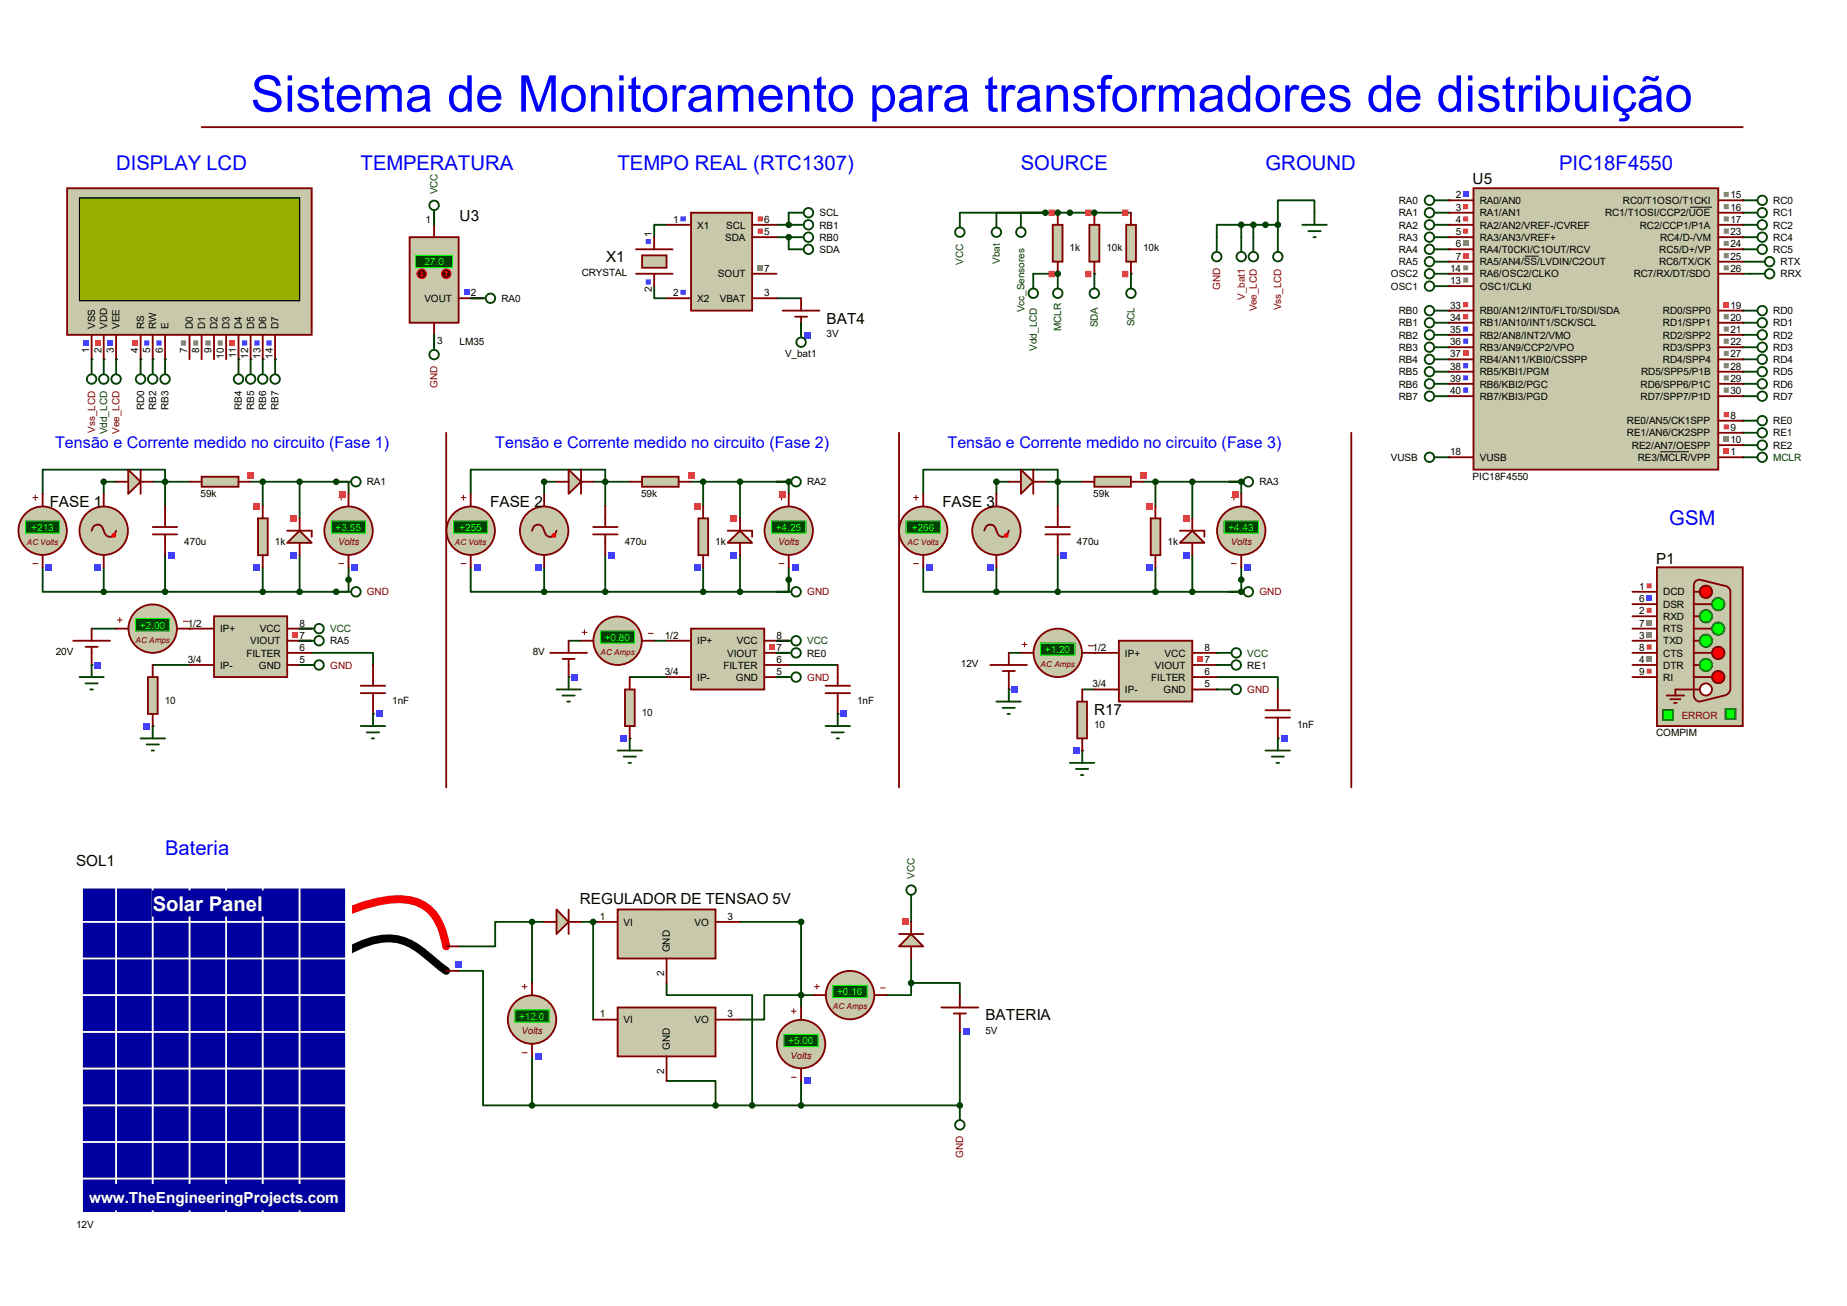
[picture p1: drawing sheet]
<svg xmlns="http://www.w3.org/2000/svg" width="297mm" height="210mm" viewBox="0 0 297 210" stroke-linecap="round" stroke-linejoin="round" font-family="sans-serif">
<defs><g id="words">
<text font-size="8.1" fill="#00f" x="40.3" y="17.9">Sistema de Monitoramento para transformadores de distribuição</text>
<g font-size="3.3" fill="#00f">
<text x="18.7" y="27.3">DISPLAY LCD</text>
<text x="58" y="27.3">TEMPERATURA</text>
<text x="99.3" y="27.3">TEMPO REAL (RTC1307)</text>
<text x="164.2" y="27.3">SOURCE</text>
<text x="203.5" y="27.3">GROUND</text>
<text x="250.7" y="27.3">PIC18F4550</text>
<text x="268.4" y="84.4">GSM</text>
<text x="26.5" y="137.4">Bateria</text>
</g>
<text font-size="3.3" fill="#fff" x="24.6" y="146.5">Solar Panel</text>
<g font-size="2.6" fill="#00f">
<text x="8.8" y="72">Tensão e Corrente medido no circuito (Fase 1)</text>
<text x="79.6" y="72">Tensão e Corrente medido no circuito (Fase 2)</text>
<text x="152.3" y="72">Tensão e Corrente medido no circuito (Fase 3)</text>
</g>
<g font-size="2.5">
<text x="236.8" y="29.6">U5</text>
<text x="73.9" y="35.6">U3</text>
<text x="97.5" y="42.2">X1</text>
<text x="132.9" y="52">BAT4</text>
<text x="8" y="81.5">FASE 1</text>
<text x="78.8" y="81.5">FASE 2</text>
<text x="151.6" y="81.5">FASE 3</text>
<text x="266.3" y="90.6">P1</text>
<text x="175.9" y="114.9">R17</text>
<text x="12.2" y="139.3">SOL1</text>
<text x="93.3" y="145.4">REGULADOR DE TENSAO 5V</text>
<text x="158.5" y="164.1">BATERIA</text>
</g>
<text font-size="2.5" fill="#fff" x="14.4" y="193.4">www.TheEngineeringProjects.com</text>
<g font-size="1.6">
<text x="68.4" y="35.8">1</text>
<text x="108.2" y="35.8">1</text>
<text x="122.9" y="35.8">6</text>
<text x="131.8" y="34.8">SCL</text>
<text x="224.9" y="34.8">RA1</text>
<text x="224.9" y="32.8">RA0</text>
<text x="234.1" y="31.9">2</text>
<text x="234.1" y="33.9">3</text>
<text x="234.1" y="35.8">4</text>
<text x="238" y="32.8">RA0/AN0</text>
<text x="238" y="34.8">RA1/AN1</text>
<text x="258.1" y="34.8">RC1/T1OSI/CCP2/UOE</text>
<text x="261" y="32.8">RC0/T1OSO/T1CKI</text>
<text x="278.3" y="31.9">15</text>
<text x="278.3" y="33.9">16</text>
<text x="278.3" y="35.8">17</text>
<text x="285.2" y="32.8">RC0</text>
<text x="285.2" y="34.8">RC1</text>
<text x="104.8" y="38.1" transform="rotate(-90 104.8 38.1)">1</text>
<text x="112.1" y="36.7">X1</text>
<text x="116.6" y="38.7">SDA</text>
<text x="116.8" y="36.7">SCL</text>
<text x="122.9" y="37.8">5</text>
<text x="131.8" y="38.7">RB0</text>
<text x="131.8" y="36.7">RB1</text>
<text x="131.8" y="40.7">SDA</text>
<text x="172" y="40.4">1k</text>
<text x="177.9" y="40.4">10k</text>
<text x="183.8" y="40.4">10k</text>
<text x="224.9" y="40.7">RA4</text>
<text x="224.9" y="38.7">RA3</text>
<text x="224.9" y="36.7">RA2</text>
<text x="234.1" y="37.8">5</text>
<text x="234.1" y="39.8">6</text>
<text x="234.1" y="41.7">7</text>
<text x="238" y="36.7">RA2/AN2/VREF-/CVREF</text>
<text x="238" y="38.7">RA3/AN3/VREF+</text>
<text x="238" y="40.7">RA4/T0CKI/C1OUT/RCV</text>
<text x="263.7" y="36.7">RC2/CCP1/P1A</text>
<text x="266.8" y="40.7">RC5/D+/VP</text>
<text x="267" y="38.7">RC4/D-/VM</text>
<text x="278.3" y="37.8">23</text>
<text x="278.3" y="39.8">24</text>
<text x="278.3" y="41.7">25</text>
<text x="285.2" y="40.7">RC5</text>
<text x="285.2" y="36.7">RC2</text>
<text x="285.2" y="38.7">RC4</text>
<text x="75.7" y="47.6">2</text>
<text x="93.6" y="44.4">CRYSTAL</text>
<text x="104.8" y="46.9" transform="rotate(-90 104.8 46.9)">2</text>
<text x="108.2" y="47.6">2</text>
<text x="115.4" y="44.6">SOUT</text>
<text x="122.9" y="47.6">3</text>
<text x="122.9" y="43.7">7</text>
<text x="223.6" y="44.6">OSC2</text>
<text x="223.6" y="46.6">OSC1</text>
<text x="224.9" y="42.7">RA5</text>
<text x="233.2" y="43.7">14</text>
<text x="233.2" y="45.7">13</text>
<text x="238" y="42.7">RA5/AN4/SS/LVDIN/C2OUT</text>
<text x="238" y="44.6">RA6/OSC2/CLKO</text>
<text x="238" y="46.6">OSC1/CLKI</text>
<text x="262.7" y="44.6">RC7/RX/DT/SDO</text>
<text x="266.8" y="42.7">RC6/TX/CK</text>
<text x="278.3" y="43.7">26</text>
<text x="286.3" y="42.7">RTX</text>
<text x="286.3" y="44.6">RRX</text>
<text x="15.3" y="52.9" transform="rotate(-90 15.3 52.9)">VSS</text>
<text x="17.2" y="52.9" transform="rotate(-90 17.2 52.9)">VDD</text>
<text x="19.2" y="52.9" transform="rotate(-90 19.2 52.9)">VEE</text>
<text x="23.2" y="52.9" transform="rotate(-90 23.2 52.9)">RS</text>
<text x="25.1" y="52.9" transform="rotate(-90 25.1 52.9)">RW</text>
<text x="27.1" y="52.9" transform="rotate(-90 27.1 52.9)">E</text>
<text x="31" y="52.9" transform="rotate(-90 31 52.9)">D0</text>
<text x="33" y="52.9" transform="rotate(-90 33 52.9)">D1</text>
<text x="35" y="52.9" transform="rotate(-90 35 52.9)">D2</text>
<text x="36.9" y="52.9" transform="rotate(-90 36.9 52.9)">D3</text>
<text x="38.9" y="52.9" transform="rotate(-90 38.9 52.9)">D4</text>
<text x="40.9" y="52.9" transform="rotate(-90 40.9 52.9)">D5</text>
<text x="42.8" y="52.9" transform="rotate(-90 42.8 52.9)">D6</text>
<text x="44.8" y="52.9" transform="rotate(-90 44.8 52.9)">D7</text>
<text x="68.2" y="48.6">VOUT</text>
<text x="80.6" y="48.6">RA0</text>
<text x="112.1" y="48.6">X2</text>
<text x="115.7" y="48.6">VBAT</text>
<text x="224.9" y="52.5">RB1</text>
<text x="224.9" y="50.5">RB0</text>
<text x="233.2" y="49.6">33</text>
<text x="233.2" y="51.6">34</text>
<text x="233.2" y="53.5">35</text>
<text x="238" y="50.5">RB0/AN12/INT0/FLT0/SDI/SDA</text>
<text x="238" y="52.5">RB1/AN10/INT1/SCK/SCL</text>
<text x="267.4" y="50.5">RD0/SPP0</text>
<text x="267.4" y="52.5">RD1/SPP1</text>
<text x="278.3" y="49.6">19</text>
<text x="278.3" y="51.6">20</text>
<text x="278.3" y="53.5">21</text>
<text x="285.2" y="50.5">RD0</text>
<text x="285.2" y="52.5">RD1</text>
<text x="14.4" y="56.7" transform="rotate(-90 14.4 56.7)">1</text>
<text x="16.3" y="56.7" transform="rotate(-90 16.3 56.7)">2</text>
<text x="18.3" y="56.7" transform="rotate(-90 18.3 56.7)">3</text>
<text x="22.2" y="56.7" transform="rotate(-90 22.2 56.7)">4</text>
<text x="24.2" y="56.7" transform="rotate(-90 24.2 56.7)">5</text>
<text x="26.2" y="56.7" transform="rotate(-90 26.2 56.7)">6</text>
<text x="30.1" y="56.7" transform="rotate(-90 30.1 56.7)">7</text>
<text x="32" y="56.7" transform="rotate(-90 32 56.7)">8</text>
<text x="34" y="56.7" transform="rotate(-90 34 56.7)">9</text>
<text x="36" y="57.7" transform="rotate(-90 36 57.7)">10</text>
<text x="38" y="57.5" transform="rotate(-90 38 57.5)">11</text>
<text x="39.9" y="57.7" transform="rotate(-90 39.9 57.7)">12</text>
<text x="41.9" y="57.7" transform="rotate(-90 41.9 57.7)">13</text>
<text x="43.9" y="57.7" transform="rotate(-90 43.9 57.7)">14</text>
<text x="70.3" y="55.3">3</text>
<text x="73.9" y="55.5">LM35</text>
<text x="126.2" y="57.4">V_bat1</text>
<text x="132.9" y="54.2">3V</text>
<text x="224.9" y="58.4">RB4</text>
<text x="224.9" y="56.4">RB3</text>
<text x="224.9" y="54.4">RB2</text>
<text x="233.2" y="55.5">36</text>
<text x="233.2" y="57.4">37</text>
<text x="233.2" y="59.4">38</text>
<text x="238" y="54.4">RB2/AN8/INT2/VMO</text>
<text x="238" y="56.4">RB3/AN9/CCP2/VPO</text>
<text x="238" y="58.4">RB4/AN11/KBI0/CSSPP</text>
<text x="267.4" y="54.4">RD2/SPP2</text>
<text x="267.4" y="56.4">RD3/SPP3</text>
<text x="267.4" y="58.4">RD4/SPP4</text>
<text x="278.3" y="55.5">22</text>
<text x="278.3" y="57.4">27</text>
<text x="278.3" y="59.4">28</text>
<text x="285.2" y="58.4">RD4</text>
<text x="285.2" y="54.4">RD2</text>
<text x="285.2" y="56.4">RD3</text>
<text x="23.2" y="66" transform="rotate(-90 23.2 66)">RD0</text>
<text x="25.1" y="65.9" transform="rotate(-90 25.1 65.9)">RB2</text>
<text x="27.1" y="65.9" transform="rotate(-90 27.1 65.9)">RB3</text>
<text x="38.9" y="65.9" transform="rotate(-90 38.9 65.9)">RB4</text>
<text x="40.9" y="65.9" transform="rotate(-90 40.9 65.9)">RB5</text>
<text x="42.8" y="65.9" transform="rotate(-90 42.8 65.9)">RB6</text>
<text x="44.8" y="65.9" transform="rotate(-90 44.8 65.9)">RB7</text>
<text x="224.9" y="60.4">RB5</text>
<text x="224.9" y="62.3">RB6</text>
<text x="224.9" y="64.3">RB7</text>
<text x="233.2" y="61.4">39</text>
<text x="233.2" y="63.4">40</text>
<text x="238" y="60.4">RB5/KBI1/PGM</text>
<text x="238" y="62.3">RB6/KBI2/PGC</text>
<text x="238" y="64.3">RB7/KBI3/PGD</text>
<text x="263.8" y="62.3">RD6/SPP6/P1C</text>
<text x="263.8" y="64.3">RD7/SPP7/P1D</text>
<text x="263.9" y="60.4">RD5/SPP5/P1B</text>
<text x="278.3" y="61.4">29</text>
<text x="278.3" y="63.4">30</text>
<text x="285.2" y="62.3">RD6</text>
<text x="285.2" y="60.4">RD5</text>
<text x="285.2" y="64.3">RD7</text>
<text x="261.6" y="68.2">RE0/AN5/CK1SPP</text>
<text x="261.6" y="70.2">RE1/AN6/CK2SPP</text>
<text x="278.3" y="67.3">8</text>
<text x="278.3" y="69.3">9</text>
<text x="278.3" y="71.2">10</text>
<text x="285.2" y="68.2">RE0</text>
<text x="285.2" y="70.2">RE1</text>
<text x="223.6" y="74.1">VUSB</text>
<text x="233.2" y="73.2">18</text>
<text x="236.8" y="77.1">PIC18F4550</text>
<text x="238" y="74.1">VUSB</text>
<text x="262.4" y="72.2">RE2/AN7/OESPP</text>
<text x="263.4" y="74.1">RE3/MCLR/VPP</text>
<text x="278.3" y="73.2">1</text>
<text x="285.2" y="72.2">RE2</text>
<text x="32.3" y="79.9">59k</text>
<text x="59" y="78.1">RA1</text>
<text x="103.1" y="79.9">59k</text>
<text x="129.8" y="78.1">RA2</text>
<text x="175.8" y="79.9">59k</text>
<text x="202.5" y="78.1">RA3</text>
<text x="29.6" y="87.6">470u</text>
<text x="44.2" y="87.6">1k</text>
<text x="100.5" y="87.6">470u</text>
<text x="115" y="87.6">1k</text>
<text x="173.2" y="87.6">470u</text>
<text x="187.7" y="87.6">1k</text>
<text x="263.6" y="94.8">1</text>
<text x="267.5" y="95.8">DCD</text>
<text x="30.2" y="100.8">1/2</text>
<text x="35.4" y="101.7">IP+</text>
<text x="41.8" y="101.7">VCC</text>
<text x="48.2" y="100.8">8</text>
<text x="263.6" y="98.8">2</text>
<text x="263.6" y="100.8">7</text>
<text x="263.6" y="96.8">6</text>
<text x="267.5" y="99.7">RXD</text>
<text x="267.5" y="101.7">RTS</text>
<text x="267.5" y="97.7">DSR</text>
<text x="9" y="105.4">20V</text>
<text x="30.2" y="106.6">3/4</text>
<text x="35.4" y="107.5">IP-</text>
<text x="39.6" y="105.6">FILTER</text>
<text x="40.2" y="103.6">VIOUT</text>
<text x="41.6" y="107.5">GND</text>
<text x="48.2" y="102.7">7</text>
<text x="48.2" y="106.6">5</text>
<text x="48.2" y="104.6">6</text>
<text x="53.1" y="103.6">RA5</text>
<text x="85.7" y="105.4">8V</text>
<text x="106.9" y="102.7">1/2</text>
<text x="112.1" y="103.6">IP+</text>
<text x="116.3" y="107.5">FILTER</text>
<text x="116.9" y="105.6">VIOUT</text>
<text x="118.5" y="103.6">VCC</text>
<text x="124.9" y="104.6">7</text>
<text x="124.9" y="102.7">8</text>
<text x="124.9" y="106.6">6</text>
<text x="129.8" y="105.6">RE0</text>
<text x="154.5" y="107.3">12V</text>
<text x="175.7" y="104.6">1/2</text>
<text x="180.9" y="105.6">IP+</text>
<text x="185.7" y="107.5">VIOUT</text>
<text x="187.3" y="105.6">VCC</text>
<text x="193.7" y="106.6">7</text>
<text x="193.7" y="104.6">8</text>
<text x="200.6" y="107.5">RE1</text>
<text x="263.6" y="102.7">3</text>
<text x="263.6" y="104.6">8</text>
<text x="263.6" y="106.6">4</text>
<text x="267.5" y="103.6">TXD</text>
<text x="267.5" y="105.6">CTS</text>
<text x="267.5" y="107.5">DTR</text>
<text x="26.5" y="113.2">10</text>
<text x="63.1" y="113.2">1nF</text>
<text x="106.9" y="108.5">3/4</text>
<text x="112.1" y="109.5">IP-</text>
<text x="118.3" y="109.5">GND</text>
<text x="124.9" y="108.5">5</text>
<text x="137.8" y="113.2">1nF</text>
<text x="175.7" y="110.5">3/4</text>
<text x="180.9" y="111.5">IP-</text>
<text x="185.1" y="109.5">FILTER</text>
<text x="187.1" y="111.5">GND</text>
<text x="193.7" y="110.5">5</text>
<text x="193.7" y="108.5">6</text>
<text x="263.6" y="108.5">9</text>
<text x="267.5" y="109.5">RI</text>
<text x="103.2" y="115.1">10</text>
<text x="175.9" y="117.1">10</text>
<text x="208.6" y="117.1">1nF</text>
<text x="266.3" y="118.4">COMPIM</text>
<text x="96.4" y="147.9">1</text>
<text x="100.3" y="148.8">VI</text>
<text x="111.7" y="148.8">VO</text>
<text x="117" y="147.9">3</text>
<text x="107.7" y="153.2" transform="rotate(-90 107.7 153.2)">GND</text>
<text x="106.8" y="157" transform="rotate(-90 106.8 157)">2</text>
<text x="96.4" y="163.6">1</text>
<text x="100.3" y="164.5">VI</text>
<text x="111.7" y="164.5">VO</text>
<text x="117" y="163.6">3</text>
<text x="158.5" y="166.3">5V</text>
<text x="106.8" y="172.7" transform="rotate(-90 106.8 172.7)">2</text>
<text x="107.7" y="168.9" transform="rotate(-90 107.7 168.9)">GND</text>
<text x="12.2" y="197.5">12V</text>
</g>
<g font-size="1.6" fill="#005300">
<text x="70.4" y="31.2" transform="rotate(-90 70.4 31.2)">VCC</text>
<text x="154.9" y="42.5" transform="rotate(-90 154.9 42.5)">VCC</text>
<text x="53.1" y="101.7">VCC</text>
<text x="129.8" y="103.6">VCC</text>
<text x="200.6" y="105.6">VCC</text>
<text x="147.1" y="141.4" transform="rotate(-90 147.1 141.4)">VCC</text>
</g>
<g font-size="1.6" fill="#0f0">
<text x="68.2" y="42.7">27.0</text>
<text x="5" y="85.3">+213</text>
<text x="54" y="85.3">+3.55</text>
<text x="73.9" y="85.3">+255</text>
<text x="124.8" y="85.3">+4.25</text>
<text x="146.6" y="85.3">+266</text>
<text x="197.5" y="85.3">+4.43</text>
<text x="22.5" y="101.1">+2.00</text>
<text x="97.2" y="103">+0.80</text>
<text x="168" y="105">+1.20</text>
<text x="134.6" y="160.1">+0.16</text>
<text x="83.5" y="164">+12.0</text>
<text x="126.7" y="167.9">+5.00</text>
</g>
<g font-size="1.6" fill="#004200">
<text x="160.8" y="42.5" transform="rotate(-90 160.8 42.5)">Vbat</text>
<text x="164.7" y="50.3" transform="rotate(-90 164.7 50.3)">Vcc_Sensores</text>
<text x="170.6" y="53.2" transform="rotate(-90 170.6 53.2)">MCLR</text>
<text x="176.5" y="52.6" transform="rotate(-90 176.5 52.6)">SDA</text>
<text x="182.4" y="52.5" transform="rotate(-90 182.4 52.5)">SCL</text>
<text x="166.7" y="56.4" transform="rotate(-90 166.7 56.4)">Vdd_LCD</text>
<text x="17.2" y="69.8" transform="rotate(-90 17.2 69.8)">Vdd_LCD</text>
</g>
<g font-size="1.6" fill="#8c0000">
<text x="196.2" y="46.7" transform="rotate(-90 196.2 46.7)">GND</text>
<text x="200.2" y="48.2" transform="rotate(-90 200.2 48.2)">V_bat1</text>
<text x="202.1" y="50" transform="rotate(-90 202.1 50)">Vee_LCD</text>
<text x="206" y="49.9" transform="rotate(-90 206 49.9)">Vss_LCD</text>
<text x="70.4" y="62.4" transform="rotate(-90 70.4 62.4)">GND</text>
<text x="15.3" y="69.6" transform="rotate(-90 15.3 69.6)">Vss_LCD</text>
<text x="19.2" y="69.7" transform="rotate(-90 19.2 69.7)">Vee_LCD</text>
<text x="59" y="95.8">GND</text>
<text x="129.8" y="95.8">GND</text>
<text x="202.5" y="95.8">GND</text>
<text x="53.1" y="107.5">GND</text>
<text x="129.8" y="109.5">GND</text>
<text x="200.6" y="111.5">GND</text>
<text x="154.9" y="186.3" transform="rotate(-90 154.9 186.3)">GND</text>
</g>
<text font-size="1.6" fill="#003c00" x="285.2" y="74.1">MCLR</text>
<text font-size="1.6" fill="#800000" x="270.4" y="115.7">ERROR</text>
<g font-size="1.5" fill="#800000">
<text x="54.4" y="87.7">Volts</text>
<text x="125.1" y="87.7">Volts</text>
<text x="197.9" y="87.7">Volts</text>
<text x="83.9" y="166.3">Volts</text>
<text x="127.1" y="170.2">Volts</text>
</g>
<g font-size="1.3" fill="#800000">
<text x="4.3" y="87.6">AC Volts</text>
<text x="73.2" y="87.6">AC Volts</text>
<text x="145.9" y="87.6">AC Volts</text>
<text x="21.8" y="103.3">AC Amps</text>
<text x="96.6" y="105.3">AC Amps</text>
<text x="167.3" y="107.2">AC Amps</text>
<text x="133.9" y="162.3">AC Amps</text>
</g>
</g></defs>
<g fill="none" stroke="#004000" stroke-width=".3">
<path d="M69.8 34.2v2M107.2 36.2h-2v1.9M124.9 36.2h1.9M124.9 38.1h1.9M126.8 38.1h.1M126.8 36.2h.1M126.8 34.2v2M126.8 38.1v2M154.3 34.2h27.6M170.1 34.2h.1M176 34.2h.1M199.6 36.2h-3.9v1.9"/>
<path d="M199.6 36.2h5.9M199.6 36.2v1.9M201.5 36.2v1.9M205.5 36.2v1.9M211.4 34.2v-2h-5.9v4M230.7 34.2h2.3M230.7 36.2h2.3M230.7 38.1h2.3M230.7 32.2h2.3M233 32.2h.1M233 34.2h.1M233 36.2h.1"/>
<path d="M233 38.1h.1M280.2 32.2h.1M280.2 34.2h.1M280.2 36.2h.1M280.2 38.1h.1M280.2 34.2h2.4M280.2 36.2h2.4M280.2 38.1h2.4M280.2 32.2h2.4M14.7 57.8h.1M16.7 57.8h.1M18.7 57.8h.1"/>
<path d="M22.6 57.8h.1M24.6 57.8h.1M26.5 57.8h.1M38.4 57.8h.1M40.3 57.8h.1M42.2 57.8h.1M44.2 57.8h.1M69.8 53.8v2M75.7 48h2M105.2 46v2h2M124.9 48h3.9M128.8 51.9v1.9"/>
<path d="M166.2 44h3.9M170.1 44h.1M176 44h.1M181.9 44h.1M230.7 44h2.3M230.7 42.1h2.3M230.7 50h2.3M230.7 51.9h2.3M230.7 57.8h2.3M230.7 59.8h2.3M230.7 53.8h2.3M230.7 40.1h2.3"/>
<path d="M230.7 55.8h2.3M230.7 46h2.3M233 40.1h.1M233 42.1h.1M233 44h.1M233 46h.1M233 50h.1M233 51.9h.1M233 53.8h.1M233 55.8h.1M233 57.8h.1M233 59.8h.1"/>
<path d="M280.2 40.1h.1M280.2 50h.1M280.2 51.9h.1M280.2 53.8h.1M280.2 55.8h.1M280.2 57.8h.1M280.2 59.8h.1M280.2 44h3.6M280.2 42.1h3.6M280.2 50h2.4M280.2 51.9h2.4M280.2 57.8h2.4"/>
<path d="M280.2 59.8h2.4M280.2 53.8h2.4M280.2 40.1h2.4M280.2 55.8h2.4M6.9 79.4v-3.9h19.6v5.9M18.7 77.5h-2v1.9M24.6 77.5h5.9M40.3 77.5h13.8M42.2 77.5v3.9M48.2 77.5v5.9M54.1 77.5h1.9v1.9M54.1 77.5h.1"/>
<path d="M75.7 79.4v-3.9h21.6v5.9M89.5 77.5h-2v1.9M95.4 77.5h5.9M111.1 77.5h15.7v1.9M113.1 77.5v3.9M119 77.5v5.9M148.5 79.4v-3.9h21.6v5.9M162.2 77.5h-2v1.9M168.1 77.5h5.9M183.9 77.5h15.7v1.9M185.8 77.5v3.9M191.7 77.5v5.9"/>
<path d="M230.7 73.5h2.3M230.7 61.7h2.3M230.7 63.7h2.3M233 61.7h.1M233 63.7h.1M233 73.5h.1M280.2 61.7h.1M280.2 63.7h.1M280.2 67.6h.1M280.2 69.6h.1M280.2 71.6h.1M280.2 73.5h.1"/>
<path d="M280.2 73.5h2.4M280.2 61.7h2.4M280.2 63.7h2.4M280.2 67.6h2.4M280.2 71.6h2.4M280.2 69.6h2.4M6.9 91.2v4h9.8M16.7 91.2v4M16.7 95.2h37.4M26.5 89.3v5.9M42.2 91.2v4M48.2 89.3v5.9"/>
<path d="M54.1 95.2h.1M56 91.2v4h-1.9M75.7 91.2v4h11.8M87.5 95.2h31.5M87.5 91.2v4M97.3 89.3v5.9M113.1 91.2v4M119 89.3v5.9M126.8 93.2v2h-1.9M126.8 93.2v2h-7.8M126.8 91.2v2M148.5 91.2v4h11.7"/>
<path d="M160.2 91.2v4M170.1 89.3v5.9M185.8 91.2v4M191.7 89.3v5.9M199.6 91.2v4h-39.4M14.7 106.9h.1M14.7 101.1h4M24.6 116.8h.1M24.6 106.9h5.9M30.5 101.1h.1M48.2 106.9h1.9M48.2 101.1h1.9"/>
<path d="M48.2 103h1.9M50.1 105h9.9v1.9M60 114.8h.1M91.4 108.9h.1M91.4 103h2M101.3 118.7h.1M101.3 108.9h5.9M105.2 103h2M124.9 108.9h1.9M124.9 103h1.9M124.9 105h1.9M126.8 106.9h7.9"/>
<path d="M134.7 114.8h.1M162.2 110.9h.1M162.2 105h2M174 110.9h2M176 105h.1M195.7 110.9h.1M195.7 105h.1M195.7 106.9h.1M195.7 108.9h9.8v2M205.5 118.7h.1M174 120.7h.1M73.7 156.1h4v21.7h7.9"/>
<path d="M85.6 148.3h-6v3.9h-5.9M85.6 148.3v9.8M85.6 148.3h1.9M93.4 148.3h2M95.4 148.3h.1M95.4 148.3v15.7M107.2 158.1v1.9h13.7v17.8M119 148.3h9.8v13.7M146.5 158.1v1.9h-3.9M146.5 158.1h7.8v1.9M146.5 146.3v2M146.5 154.1v4"/>
<path d="M85.6 177.8h68.7M85.6 169.9v7.9M107.2 173.8h7.9v4M128.8 173.8v4M130.8 160h-7.9v4h-3.9M154.3 177.8h.1M154.3 165.9v11.9"/>
<circle cx="229.9" cy="32.2" r=".76"/>
<circle cx="229.9" cy="38.1" r=".76"/>
<circle cx="229.9" cy="36.2" r=".76"/>
<circle cx="229.9" cy="34.2" r=".76"/>
<circle cx="283.4" cy="38.1" r=".76"/>
<circle cx="283.4" cy="34.2" r=".76"/>
<circle cx="283.4" cy="36.2" r=".76"/>
<circle cx="283.4" cy="32.2" r=".76"/>
<circle cx="229.9" cy="42.1" r=".76"/>
<circle cx="229.9" cy="51.9" r=".76"/>
<circle cx="229.9" cy="57.8" r=".76"/>
<circle cx="229.9" cy="40.1" r=".76"/>
<circle cx="229.9" cy="50" r=".76"/>
<circle cx="229.9" cy="55.8" r=".76"/>
<circle cx="229.9" cy="59.8" r=".76"/>
<circle cx="229.9" cy="53.8" r=".76"/>
<circle cx="229.9" cy="44" r=".76"/>
<circle cx="229.9" cy="46" r=".76"/>
<circle cx="283.4" cy="50" r=".76"/>
<circle cx="283.4" cy="59.8" r=".76"/>
<circle cx="283.4" cy="55.8" r=".76"/>
<circle cx="283.4" cy="40.1" r=".76"/>
<circle cx="283.4" cy="53.8" r=".76"/>
<circle cx="283.4" cy="51.9" r=".76"/>
<circle cx="283.4" cy="57.8" r=".76"/>
<circle cx="284.6" cy="44" r=".76"/>
<circle cx="284.6" cy="42.1" r=".76"/>
<circle cx="229.9" cy="63.7" r=".76"/>
<circle cx="229.9" cy="73.5" r=".76"/>
<circle cx="229.9" cy="61.7" r=".76"/>
<circle cx="283.4" cy="61.7" r=".76"/>
<circle cx="283.4" cy="73.5" r=".76"/>
<circle cx="283.4" cy="69.6" r=".76"/>
<circle cx="283.4" cy="71.6" r=".76"/>
<circle cx="283.4" cy="67.6" r=".76"/>
<circle cx="283.4" cy="63.7" r=".76"/>
</g>
<path d="M32.4 20.4h247.8" fill="none" stroke="#800000" stroke-width=".3"/>
<path d="M169.3 36.2h1.6v5.9h-1.6z" fill="#c8c8aa" stroke="#800000" stroke-width=".3"/>
<path d="M170.1 34.2v2M170.1 42.1v1.9" fill="none" stroke="#800000" stroke-width=".3"/>
<path d="M168.6 43.6h1v1h-1zM168.6 33.7h1v1h-1z" fill-rule="evenodd" fill="#ff4040"/>
<g fill="none" stroke="#004000" stroke-width=".3">
<path d="M164.2 34.2v2.4M166.2 44v2.4M170.1 44v2.4"/>
<circle cx="164.2" cy="37.3" r=".76"/>
<circle cx="166.2" cy="47.2" r=".76"/>
<circle cx="170.1" cy="47.2" r=".76"/>
</g>
<g fill="#004000" stroke="#004000" stroke-width=".3">
<circle cx="170.1" cy="44" r=".38"/>
<circle cx="170.1" cy="34.2" r=".38"/>
</g>
<path d="M175.2 36.2h1.6v5.9h-1.6z" fill="#c8c8aa" stroke="#800000" stroke-width=".3"/>
<path d="M176 34.2v2M176 42.1v1.9" fill="none" stroke="#800000" stroke-width=".3"/>
<path d="M174.5 43.6h1v1h-1zM174.5 33.7h1v1h-1z" fill-rule="evenodd" fill="#ff4040"/>
<path d="M181.1 36.2h1.6v5.9h-1.6z" fill="#c8c8aa" stroke="#800000" stroke-width=".3"/>
<path d="M181.9 34.2v2M181.9 42.1v1.9" fill="none" stroke="#800000" stroke-width=".3"/>
<path d="M180.4 43.6h1v1h-1zM180.4 33.7h1v1h-1z" fill-rule="evenodd" fill="#ff4040"/>
<g fill="#004000" stroke="#004000" stroke-width=".3">
<circle cx="176" cy="34.2" r=".38"/>
<circle cx="168.1" cy="34.2" r=".38"/>
<circle cx="203.5" cy="36.2" r=".38"/>
<circle cx="205.5" cy="36.2" r=".38"/>
<circle cx="201.5" cy="36.2" r=".38"/>
</g>
<g fill="none" stroke="#004000" stroke-width=".3">
<path d="M160.2 34.2v2.4M199.6 38.1v2.4M201.5 38.1v2.4M205.5 38.1v2.4M176 44v2.4M181.9 44v2.4"/>
<circle cx="160.2" cy="37.3" r=".76"/>
<circle cx="176" cy="47.2" r=".76"/>
<circle cx="181.9" cy="47.2" r=".76"/>
<circle cx="199.6" cy="41.3" r=".76"/>
<circle cx="201.5" cy="41.3" r=".76"/>
<circle cx="205.5" cy="41.3" r=".76"/>
</g>
<path d="M32.4 76.7h6v1.6h-6z" fill="#c8c8aa" stroke="#800000" stroke-width=".3"/>
<path d="M30.5 77.5h1.9M38.4 77.5h1.9" fill="none" stroke="#800000" stroke-width=".3"/>
<path d="M39.8 76h1.1v1h-1.1z" fill="#ff4040"/>
<path d="M41.5 83.4h1.6v5.9h-1.6z" fill="#c8c8aa" stroke="#800000" stroke-width=".3"/>
<path d="M42.2 81.4v2M42.2 89.3v1.9" fill="none" stroke="#800000" stroke-width=".3"/>
<path d="M40.8 80.9h1v1.1h-1z" fill="#ff4040"/>
<path d="M40.8 90.8h1v1h-1z" fill="#4040ff"/>
<path d="M46.2 87.3l2-2 1.9 2z" fill="#c8c8aa" stroke="#800000" stroke-width=".3"/>
<path d="M46.2 85.3h3.9v1M48.2 83.4v1.9M48.2 87.3v2" fill="none" stroke="#800000" stroke-width=".3"/>
<path d="M46.7 88.8h1v1h-1z" fill="#4040ff"/>
<path d="M46.7 82.9h1v1h-1z" fill="#ff4040"/>
<path d="M24.6 84.8h3.9M24.6 85.9h3.9M26.5 81.4v3.4M26.5 85.9v3.4" fill="none" stroke="#800000" stroke-width=".3"/>
<path d="M27 88.8h1.1v1h-1.1z" fill="#4040ff"/>
<path d="M20.6 75.5l2 2-2 1.9z" fill="#c8c8aa" stroke="#800000" stroke-width=".3"/>
<path d="M18.7 77.5h1.9M22.6 75.5v3.9M22.6 77.5h2" fill="none" stroke="#800000" stroke-width=".3"/>
<circle cx="16.7" cy="85.3" r="3.9" fill="#c8c8aa" stroke="#800000" stroke-width=".3"/>
<g fill="#c8c8aa">
<circle cx="18.7" cy="85.3" r=".38"/>
<circle cx="17.9" cy="86.3" r=".38"/>
<circle cx="17.5" cy="86.3" r=".38"/>
<circle cx="17.1" cy="86.1" r=".38"/>
<circle cx="16.7" cy="85.3" r=".38"/>
<circle cx="16.3" cy="84.5" r=".38"/>
<circle cx="15.9" cy="84.4" r=".38"/>
<circle cx="15.5" cy="84.4" r=".38"/>
<circle cx="15.1" cy="84.5" r=".38"/>
<circle cx="14.7" cy="85.3" r=".38"/>
</g>
<path d="M16.7 85.3a1 1 0 0 0 1 1 1 1 0 0 0 1-1" fill="none" stroke="#800000" stroke-width=".3"/>
<g fill="#c8c8aa">
<circle cx="15.1" cy="84.5" r=".38"/>
<circle cx="15.5" cy="84.4" r=".38"/>
<circle cx="15.9" cy="84.4" r=".38"/>
</g>
<path d="M14.7 85.3a.97 .97 0 0 1 1-.9 .97 .97 0 0 1 1 .9" fill="none" stroke="#800000" stroke-width=".3"/>
<circle cx="18.3" cy="86.1" r=".38" fill="#f00"/>
<path d="M16.7 79.4v2M16.7 89.3v1.9" fill="none" stroke="#800000" stroke-width=".3"/>
<path d="M15.2 90.8h1.1v1h-1.1z" fill="#4040ff"/>
<circle cx="16.7" cy="77.5" r=".38" fill="#004000" stroke="#004000" stroke-width=".3"/>
<circle cx="56" cy="85.3" r="3.9" fill="#c8c8aa" stroke="#800000" stroke-width=".3"/>
<path d="M54.9 79.6v.8M54.5 80h.7M54.5 90.6h.7" fill="none" stroke="#800000" stroke-width=".16"/>
<path d="M53.3 83.8h5.5v1.9h-5.5z" fill="#004000" stroke="#0f0" stroke-width=".16"/>
<path d="M56 79.4v2M56 89.3v1.9" fill="none" stroke="#800000" stroke-width=".3"/>
<path d="M56.5 90.8h1.1v1h-1.1z" fill="#4040ff"/>
<path d="M54.6 79h1v1h-1z" fill="#ff4040"/>
<g fill="#004000" stroke="#004000" stroke-width=".3">
<circle cx="26.5" cy="77.5" r=".38"/>
<circle cx="26.5" cy="95.2" r=".38"/>
<circle cx="42.2" cy="95.2" r=".38"/>
<circle cx="42.2" cy="77.5" r=".38"/>
<circle cx="48.2" cy="77.5" r=".38"/>
<circle cx="48.2" cy="95.2" r=".38"/>
</g>
<path d="M103.3 76.7h5.8v1.6h-5.8z" fill="#c8c8aa" stroke="#800000" stroke-width=".3"/>
<path d="M101.3 77.5h2M109.1 77.5h2" fill="none" stroke="#800000" stroke-width=".3"/>
<path d="M110.6 76h1v1h-1z" fill="#ff4040"/>
<path d="M112.3 83.4h1.6v5.9h-1.6z" fill="#c8c8aa" stroke="#800000" stroke-width=".3"/>
<path d="M113.1 81.4v2M113.1 89.3v1.9" fill="none" stroke="#800000" stroke-width=".3"/>
<path d="M111.6 80.9h1v1.1h-1z" fill="#ff4040"/>
<path d="M111.6 90.8h1v1h-1z" fill="#4040ff"/>
<path d="M117 87.3l2-2 1.9 2z" fill="#c8c8aa" stroke="#800000" stroke-width=".3"/>
<path d="M117 85.3h3.9v1M119 83.4v1.9M119 87.3v2" fill="none" stroke="#800000" stroke-width=".3"/>
<path d="M117.5 88.8h1v1h-1z" fill="#4040ff"/>
<path d="M117.5 82.9h1v1h-1z" fill="#ff4040"/>
<path d="M95.4 84.8h3.9M95.4 85.9h3.9M97.3 81.4v3.4M97.3 85.9v3.4" fill="none" stroke="#800000" stroke-width=".3"/>
<path d="M97.8 88.8h1v1h-1z" fill="#4040ff"/>
<path d="M91.4 75.5l2 2-2 1.9z" fill="#c8c8aa" stroke="#800000" stroke-width=".3"/>
<path d="M89.5 77.5h1.9M93.4 75.5v3.9M93.4 77.5h2" fill="none" stroke="#800000" stroke-width=".3"/>
<circle cx="87.5" cy="85.3" r="3.9" fill="#c8c8aa" stroke="#800000" stroke-width=".3"/>
<g fill="#c8c8aa">
<circle cx="89.5" cy="85.3" r=".38"/>
<circle cx="88.7" cy="86.3" r=".38"/>
<circle cx="88.3" cy="86.3" r=".38"/>
<circle cx="87.9" cy="86.1" r=".38"/>
<circle cx="87.5" cy="85.3" r=".38"/>
<circle cx="87.1" cy="84.5" r=".38"/>
<circle cx="86.8" cy="84.4" r=".38"/>
<circle cx="86.3" cy="84.4" r=".38"/>
<circle cx="85.9" cy="84.5" r=".38"/>
<circle cx="85.6" cy="85.3" r=".38"/>
</g>
<path d="M87.5 85.3a1 1 0 0 0 1 1 1 1 0 0 0 1-1" fill="none" stroke="#800000" stroke-width=".3"/>
<g fill="#c8c8aa">
<circle cx="85.9" cy="84.5" r=".38"/>
<circle cx="86.3" cy="84.4" r=".38"/>
<circle cx="86.8" cy="84.4" r=".38"/>
</g>
<path d="M85.6 85.3a.97 .97 0 0 1 .9-.9 .97 .97 0 0 1 1 .9" fill="none" stroke="#800000" stroke-width=".3"/>
<circle cx="89.1" cy="86.1" r=".38" fill="#f00"/>
<path d="M87.5 79.4v2M87.5 89.3v1.9" fill="none" stroke="#800000" stroke-width=".3"/>
<path d="M86 90.8h1.1v1h-1.1z" fill="#4040ff"/>
<circle cx="87.5" cy="77.5" r=".38" fill="#004000" stroke="#004000" stroke-width=".3"/>
<circle cx="126.8" cy="85.3" r="3.9" fill="#c8c8aa" stroke="#800000" stroke-width=".3"/>
<path d="M125.7 79.6v.8M125.3 80h.8M125.3 90.6h.8" fill="none" stroke="#800000" stroke-width=".16"/>
<path d="M124.1 83.8h5.5v1.9h-5.5z" fill="#004000" stroke="#0f0" stroke-width=".16"/>
<path d="M126.8 79.4v2M126.8 89.3v1.9" fill="none" stroke="#800000" stroke-width=".3"/>
<path d="M127.3 90.8h1.1v1h-1.1z" fill="#4040ff"/>
<path d="M125.4 79h1v1h-1z" fill="#ff4040"/>
<g fill="#004000" stroke="#004000" stroke-width=".3">
<circle cx="97.3" cy="77.5" r=".38"/>
<circle cx="97.3" cy="95.2" r=".38"/>
<circle cx="113.1" cy="95.2" r=".38"/>
<circle cx="113.1" cy="77.5" r=".38"/>
<circle cx="119" cy="77.5" r=".38"/>
<circle cx="119" cy="95.2" r=".38"/>
</g>
<path d="M176 76.7h5.9v1.6h-5.9z" fill="#c8c8aa" stroke="#800000" stroke-width=".3"/>
<path d="M174 77.5h2M181.9 77.5h2" fill="none" stroke="#800000" stroke-width=".3"/>
<path d="M183.3 76h1.1v1h-1.1z" fill="#ff4040"/>
<path d="M185 83.4h1.6v5.9h-1.6z" fill="#c8c8aa" stroke="#800000" stroke-width=".3"/>
<path d="M185.8 81.4v2M185.8 89.3v1.9" fill="none" stroke="#800000" stroke-width=".3"/>
<path d="M184.3 80.9h1.1v1.1h-1.1z" fill="#ff4040"/>
<path d="M184.3 90.8h1.1v1h-1.1z" fill="#4040ff"/>
<path d="M189.7 87.3l2-2 2 2z" fill="#c8c8aa" stroke="#800000" stroke-width=".3"/>
<path d="M189.7 85.3h4v1M191.7 83.4v1.9M191.7 87.3v2" fill="none" stroke="#800000" stroke-width=".3"/>
<path d="M190.2 88.8h1.1v1h-1.1z" fill="#4040ff"/>
<path d="M190.2 82.9h1.1v1h-1.1z" fill="#ff4040"/>
<path d="M168.1 84.8h3.9M168.1 85.9h3.9M170.1 81.4v3.4M170.1 85.9v3.4" fill="none" stroke="#800000" stroke-width=".3"/>
<path d="M170.6 88.8h1v1h-1z" fill="#4040ff"/>
<path d="M164.2 75.5l2 2-2 1.9z" fill="#c8c8aa" stroke="#800000" stroke-width=".3"/>
<path d="M162.2 77.5h2M166.2 75.5v3.9M166.2 77.5h1.9" fill="none" stroke="#800000" stroke-width=".3"/>
<circle cx="160.2" cy="85.3" r="3.9" fill="#c8c8aa" stroke="#800000" stroke-width=".3"/>
<g fill="#c8c8aa">
<circle cx="162.2" cy="85.3" r=".38"/>
<circle cx="161.4" cy="86.3" r=".38"/>
<circle cx="161" cy="86.3" r=".38"/>
<circle cx="160.7" cy="86.1" r=".38"/>
<circle cx="160.2" cy="85.3" r=".38"/>
<circle cx="159.9" cy="84.5" r=".38"/>
<circle cx="159.5" cy="84.4" r=".38"/>
<circle cx="159.1" cy="84.4" r=".38"/>
<circle cx="158.7" cy="84.5" r=".38"/>
<circle cx="158.3" cy="85.3" r=".38"/>
</g>
<path d="M160.2 85.3a1 1 0 0 0 1 1 1 1 0 0 0 1-1" fill="none" stroke="#800000" stroke-width=".3"/>
<g fill="#c8c8aa">
<circle cx="158.7" cy="84.5" r=".38"/>
<circle cx="159.1" cy="84.4" r=".38"/>
<circle cx="159.5" cy="84.4" r=".38"/>
</g>
<path d="M158.3 85.3a.97 .97 0 0 1 1-.9 .97 .97 0 0 1 .9 .9" fill="none" stroke="#800000" stroke-width=".3"/>
<circle cx="161.8" cy="86.1" r=".38" fill="#f00"/>
<path d="M160.2 79.4v2M160.2 89.3v1.9" fill="none" stroke="#800000" stroke-width=".3"/>
<path d="M158.7 90.8h1.1v1h-1.1z" fill="#4040ff"/>
<circle cx="160.2" cy="77.5" r=".38" fill="#004000" stroke="#004000" stroke-width=".3"/>
<circle cx="199.6" cy="85.3" r="3.9" fill="#c8c8aa" stroke="#800000" stroke-width=".3"/>
<path d="M198.4 79.6v.8M198 80h.8M198 90.6h.8" fill="none" stroke="#800000" stroke-width=".16"/>
<path d="M196.8 83.8h5.6v1.9h-5.6z" fill="#004000" stroke="#0f0" stroke-width=".16"/>
<path d="M199.6 79.4v2M199.6 89.3v1.9" fill="none" stroke="#800000" stroke-width=".3"/>
<path d="M200.1 90.8h1v1h-1z" fill="#4040ff"/>
<path d="M198.1 79h1v1h-1z" fill="#ff4040"/>
<g fill="#004000" stroke="#004000" stroke-width=".3">
<circle cx="170.1" cy="77.5" r=".38"/>
<circle cx="170.1" cy="95.2" r=".38"/>
<circle cx="185.8" cy="95.2" r=".38"/>
<circle cx="185.8" cy="77.5" r=".38"/>
<circle cx="191.7" cy="77.5" r=".38"/>
<circle cx="191.7" cy="95.2" r=".38"/>
</g>
<path d="M34.4 99.1h11.8v9.8h-11.8z" fill="#c8c8aa" stroke="#800000" stroke-width=".3"/>
<path d="M30.5 101.1h3.9M30.5 106.9h3.9M46.2 101.1h3.9M46.2 106.9h3.9M46.2 103h3.9M46.2 105h3.9" fill="none" stroke="#800000" stroke-width=".3"/>
<path d="M47.1 101.7h.8v.8h-.8z" fill="#ff4040"/>
<path d="M111.1 101.1h11.8v9.8h-11.8z" fill="#c8c8aa" stroke="#800000" stroke-width=".3"/>
<path d="M107.2 103h3.9M107.2 108.9h3.9M122.9 103h3.9M122.9 108.9h3.9M122.9 105h3.9M122.9 106.9h3.9" fill="none" stroke="#800000" stroke-width=".3"/>
<path d="M123.8 103.6h.8v.9h-.8z" fill="#ff4040"/>
<path d="M179.9 103h11.8v9.8h-11.8z" fill="#c8c8aa" stroke="#800000" stroke-width=".3"/>
<path d="M176 105h3.9M176 110.9h3.9M191.7 105h4M191.7 110.9h4M191.7 106.9h4M191.7 108.9h4" fill="none" stroke="#800000" stroke-width=".3"/>
<path d="M192.6 105.5h.8v.9h-.8z" fill="#ff4040"/>
<path d="M236.9 30.3h39.4v45.2h-39.4z" fill="#c8c8aa" stroke="#800000" stroke-width=".3"/>
<g fill="none" stroke="#800000" stroke-width=".3">
<path d="M233 32.2h3.9M233 34.2h3.9M233 36.2h3.9M233 38.1h3.9M276.3 32.2h3.9M276.3 34.2h3.9M276.3 36.2h3.9M276.3 38.1h3.9M233 40.1h3.9M233 42.1h3.9M233 44h3.9M233 46h3.9"/>
<path d="M233 50h3.9M233 51.9h3.9M233 53.8h3.9M233 55.8h3.9M233 57.8h3.9M233 59.8h3.9M276.3 40.1h3.9M276.3 42.1h3.9M276.3 44h3.9M276.3 50h3.9M276.3 51.9h3.9M276.3 53.8h3.9"/>
<path d="M276.3 55.8h3.9M276.3 57.8h3.9M276.3 59.8h3.9M233 61.7h3.9M233 63.7h3.9M233 73.5h3.9M276.3 61.7h3.9M276.3 63.7h3.9M276.3 73.5h3.9M276.3 67.6h3.9M276.3 69.6h3.9M276.3 71.6h3.9"/>
</g>
<path d="M271.8 33.3h3.5M245.2 41.2h2.2M267 72.6h4.6" fill="none" stroke="#000" stroke-width=".16"/>
<path d="M235.3 30.9h.8v.8h-.8z" fill="#4040ff"/>
<path d="M235.3 32.8h.8v.9h-.8zM235.3 34.8h.8v.8h-.8zM235.3 36.7h.8v.9h-.8z" fill-rule="evenodd" fill="#ff4040"/>
<path d="M235.3 38.7h.8v.8h-.8z" fill="#808080"/>
<path d="M235.3 40.7h.8v.8h-.8z" fill="#ff4040"/>
<path d="M235.3 42.7h.8v.8h-.8zM235.3 44.6h.8v.9h-.8z" fill-rule="evenodd" fill="#808080"/>
<path d="M235.3 48.6h.8v.8h-.8zM235.3 50.5h.8v.9h-.8z" fill-rule="evenodd" fill="#ff4040"/>
<path d="M235.3 52.5h.8v.8h-.8zM235.3 54.4h.8v.9h-.8z" fill-rule="evenodd" fill="#4040ff"/>
<path d="M235.3 56.4h.8v.8h-.8z" fill="#ff4040"/>
<path d="M235.3 58.4h.8v.8h-.8zM235.3 60.4h.8v.8h-.8zM235.3 62.3h.8v.9h-.8z" fill-rule="evenodd" fill="#4040ff"/>
<path d="M277.2 30.9h.8v.8h-.8zM277.2 32.8h.8v.9h-.8zM277.2 34.8h.8v.8h-.8zM277.2 36.7h.8v.9h-.8zM277.2 38.7h.8v.8h-.8zM277.2 40.7h.8v.8h-.8zM277.2 42.7h.8v.8h-.8z" fill-rule="evenodd" fill="#808080"/>
<path d="M277.2 48.6h.8v.8h-.8z" fill="#ff4040"/>
<path d="M277.2 50.5h.8v.9h-.8zM277.2 52.5h.8v.8h-.8zM277.2 54.4h.8v.9h-.8zM277.2 56.4h.8v.8h-.8zM277.2 58.4h.8v.8h-.8zM277.2 60.4h.8v.8h-.8zM277.2 62.3h.8v.9h-.8z" fill-rule="evenodd" fill="#808080"/>
<path d="M277.2 66.3h.8v.8h-.8zM277.2 68.2h.8v.8h-.8z" fill-rule="evenodd" fill="#ff4040"/>
<path d="M277.2 70.2h.8v.8h-.8z" fill="#808080"/>
<path d="M277.2 72.2h.8v.8h-.8z" fill="#ff4040"/>
<path d="M209.4 36.2h4M210.4 37.2h2M211.2 38.1h.4M211.4 34.2v2" fill="none" stroke="#004000" stroke-width=".3"/>
<circle cx="172" cy="34.2" r=".38" fill="#004000" stroke="#004000" stroke-width=".3"/>
<path d="M10.8 30.3h39.3v23.5h-39.3z" fill="#c8c8aa" stroke="#800000" stroke-width=".3"/>
<path d="M12.8 31.8h35.4v16.5h-35.4z" fill="#324600" stroke="#000" stroke-width=".17"/>
<path d="M12.8 31.8h35.4v16.5h-35.4z" fill="#96af00" stroke="#000" stroke-width=".17"/>
<g fill="none" stroke="#800000" stroke-width=".3">
<path d="M14.7 53.8v4M16.7 53.8v4M18.7 53.8v4M22.6 53.8v4M24.6 53.8v4M26.5 53.8v4M30.5 53.8v4M32.4 53.8v4M34.4 53.8v4M36.4 53.8v4M38.4 53.8v4M40.3 53.8v4"/>
<path d="M42.2 53.8v4M44.2 53.8v4"/>
</g>
<path d="M42.8 54.7h.9v.9h-.9zM40.9 54.7h.8v.9h-.8zM38.9 54.7h.9v.9h-.9z" fill-rule="evenodd" fill="#4040ff"/>
<path d="M37 54.7h.8v.9h-.8z" fill="#ff4040"/>
<path d="M35 54.7h.8v.9h-.8zM33 54.7h.9v.9h-.9zM31.1 54.7h.8v.9h-.8zM29.1 54.7h.8v.9h-.8z" fill-rule="evenodd" fill="#808080"/>
<path d="M25.1 54.7h.9v.9h-.9zM23.2 54.7h.8v.9h-.8z" fill-rule="evenodd" fill="#4040ff"/>
<path d="M21.2 54.7h.9v.9h-.9z" fill="#ff4040"/>
<path d="M13.3 54.7h.9v.9h-.9z" fill="#4040ff"/>
<path d="M15.3 54.7h.9v.9h-.9z" fill="#ff4040"/>
<path d="M17.3 54.7h.8v.9h-.8z" fill="#4040ff"/>
<g fill="none" stroke="#004000" stroke-width=".3">
<path d="M14.7 57.8v2.4M16.7 57.8v2.4M18.7 57.8v2.4M22.6 57.8v2.4M24.6 57.8v2.4M26.5 57.8v2.4M38.4 57.8v2.4M40.3 57.8v2.4M42.2 57.8v2.4M44.2 57.8v2.4"/>
<circle cx="14.7" cy="61" r=".76"/>
<circle cx="16.7" cy="61" r=".76"/>
<circle cx="18.7" cy="61" r=".76"/>
<circle cx="22.6" cy="61" r=".76"/>
<circle cx="24.6" cy="61" r=".76"/>
<circle cx="26.5" cy="61" r=".76"/>
<circle cx="38.4" cy="61" r=".76"/>
<circle cx="40.3" cy="61" r=".76"/>
<circle cx="42.2" cy="61" r=".76"/>
<circle cx="44.2" cy="61" r=".76"/>
</g>
<path d="M65.9 38.1h7.8v13.8h-7.8z" fill="#c8c8aa" stroke="#800000" stroke-width=".3"/>
<path d="M66.8 41.1h6v2h-6z" fill="#004000" stroke="#0f0" stroke-width=".16"/>
<path d="M69.8 34.2v3.9M69.8 51.9v3.9M73.7 48h4" fill="none" stroke="#800000" stroke-width=".3"/>
<circle cx="71.8" cy="44" r=".76" fill="#400000" stroke="#f00" stroke-width=".16"/>
<path d="M71.8 43.6l-.2 .2M71.8 43.6l.2 .2M71.8 43.6v.8" fill="none" stroke="#f00" stroke-width=".16"/>
<circle cx="67.8" cy="44" r=".76" fill="#400000" stroke="#f00" stroke-width=".16"/>
<path d="M67.6 44.2l.2 .2M67.8 43.6v.8M68 44.2l-.2 .2" fill="none" stroke="#f00" stroke-width=".16"/>
<path d="M74.6 46.6h.8v.8h-.8z" fill="#4040ff"/>
<g fill="none" stroke="#004000" stroke-width=".3">
<path d="M69.8 33.8v2.4M154.3 34.2v2.4M195.7 38.1v2.4M69.8 53.8v2.4M75.7 48h2.4M54.1 77.5h2.3M124.9 77.5h2.4M197.6 77.5h2.4M54.1 95.2h2.3M124.9 95.2h2.4M197.6 95.2h2.4M48.2 106.9h2.3"/>
<path d="M48.2 101.1h2.3M124.9 108.9h2.4M124.9 103h2.4M195.7 110.9h2.3M195.7 105h2.3"/>
<circle cx="69.8" cy="33" r=".76"/>
<circle cx="154.3" cy="37.3" r=".76"/>
<circle cx="69.8" cy="57" r=".76"/>
<circle cx="78.9" cy="48" r=".76"/>
<circle cx="195.7" cy="41.3" r=".76"/>
<circle cx="57.2" cy="77.5" r=".76"/>
<circle cx="128" cy="77.5" r=".76"/>
<circle cx="200.7" cy="77.5" r=".76"/>
<circle cx="57.2" cy="95.2" r=".76"/>
<circle cx="128" cy="95.2" r=".76"/>
<circle cx="200.7" cy="95.2" r=".76"/>
<circle cx="51.3" cy="106.9" r=".76"/>
<circle cx="51.3" cy="101.1" r=".76"/>
<circle cx="128" cy="108.9" r=".76"/>
<circle cx="128" cy="103" r=".76"/>
<circle cx="198.8" cy="105" r=".76"/>
<circle cx="198.8" cy="110.9" r=".76"/>
</g>
<g fill="#004000" stroke="#004000" stroke-width=".3">
<circle cx="199.6" cy="36.2" r=".38"/>
<circle cx="54.1" cy="77.5" r=".38"/>
<circle cx="56" cy="93.2" r=".38"/>
<circle cx="126.8" cy="93.2" r=".38"/>
<circle cx="199.6" cy="93.2" r=".38"/>
<circle cx="126.8" cy="77.5" r=".38"/>
<circle cx="199.6" cy="77.5" r=".38"/>
<circle cx="54.1" cy="95.2" r=".38"/>
<circle cx="199.6" cy="95.2" r=".38"/>
</g>
<circle cx="24.6" cy="101.1" r="3.9" fill="#c8c8aa" stroke="#800000" stroke-width=".3"/>
<path d="M18.9 99.7h.7M19.3 99.3v.8M29.5 99.9h.8" fill="none" stroke="#800000" stroke-width=".16"/>
<path d="M21.8 99.5h5.5v2h-5.5z" fill="#004000" stroke="#0f0" stroke-width=".16"/>
<path d="M11.8 103h5.9M13.8 104h1.9M14.7 101.1v1.9M14.7 104v2.9M18.7 101.1h1.9M28.5 101.1h2" fill="none" stroke="#800000" stroke-width=".3"/>
<path d="M22.6 118.7h3.9M23.6 119.7h2M24.6 116.8v1.9M24.4 120.7h.4" fill="none" stroke="#004000" stroke-width=".3"/>
<path d="M15.2 106.4h1.1v1.1h-1.1z" fill="#4040ff"/>
<path d="M12.8 108.9h3.9M13.8 109.9h1.9M14.5 110.9h.4M14.7 106.9v2" fill="none" stroke="#004000" stroke-width=".3"/>
<path d="M23.8 108.9h1.6v5.9h-1.6z" fill="#c8c8aa" stroke="#800000" stroke-width=".3"/>
<path d="M24.6 106.9v2M24.6 114.8v2" fill="none" stroke="#800000" stroke-width=".3"/>
<path d="M23.1 116.3h1v1h-1z" fill="#4040ff"/>
<circle cx="99.3" cy="103" r="3.9" fill="#c8c8aa" stroke="#800000" stroke-width=".3"/>
<path d="M93.6 101.7h.8M94 101.3v.8M104.2 101.9h.8" fill="none" stroke="#800000" stroke-width=".16"/>
<path d="M96.6 101.5h5.5v1.9h-5.5z" fill="#004000" stroke="#0f0" stroke-width=".16"/>
<path d="M88.5 105h5.9M90.5 106h1.9M91.4 103v2M91.4 106v2.9M93.4 103h2M103.3 103h1.9" fill="none" stroke="#800000" stroke-width=".3"/>
<path d="M101.3 118.7v2M99.3 120.7h4M100.3 121.7h2M101.1 122.7h.4" fill="none" stroke="#004000" stroke-width=".3"/>
<path d="M91.9 108.4h1.1v1h-1.1z" fill="#4040ff"/>
<path d="M89.5 110.9h3.9M90.5 111.8h1.9M91.2 112.8h.5M91.4 108.9v2" fill="none" stroke="#004000" stroke-width=".3"/>
<path d="M100.5 110.9h1.6v5.9h-1.6z" fill="#c8c8aa" stroke="#800000" stroke-width=".3"/>
<path d="M101.3 108.9v2M101.3 116.8v1.9" fill="none" stroke="#800000" stroke-width=".3"/>
<path d="M99.8 118.2h1v1.1h-1z" fill="#4040ff"/>
<circle cx="170.1" cy="105" r="3.9" fill="#c8c8aa" stroke="#800000" stroke-width=".3"/>
<path d="M164.4 103.6h.7M164.8 103.3v.7M175 103.8h.8" fill="none" stroke="#800000" stroke-width=".16"/>
<path d="M167.3 103.4h5.5v2h-5.5z" fill="#004000" stroke="#0f0" stroke-width=".16"/>
<path d="M159.3 106.9h5.8M161.2 107.9h2M162.2 105v1.9M162.2 107.9v3M164.2 105h2M174 105h2" fill="none" stroke="#800000" stroke-width=".3"/>
<path d="M172 122.7h4M173 123.7h2M173.8 124.6h.4M174 120.7v2" fill="none" stroke="#004000" stroke-width=".3"/>
<path d="M162.7 110.4h1v1h-1z" fill="#4040ff"/>
<path d="M160.2 112.8h4M161.2 113.8h2M162 114.8h.4M162.2 110.9v1.9" fill="none" stroke="#004000" stroke-width=".3"/>
<path d="M173.2 112.8h1.6v5.9h-1.6z" fill="#c8c8aa" stroke="#800000" stroke-width=".3"/>
<path d="M174 110.9v1.9M174 118.7v2" fill="none" stroke="#800000" stroke-width=".3"/>
<path d="M172.6 120.2h1v1h-1z" fill="#4040ff"/>
<g fill="none" stroke="#004000" stroke-width=".3">
<path d="M48.2 103h2.3M124.9 105h2.4M195.7 106.9h2.3"/>
<circle cx="51.3" cy="103" r=".76"/>
<circle cx="128" cy="105" r=".76"/>
<circle cx="198.8" cy="106.9" r=".76"/>
</g>
<path d="M52.1 148.3a33.6 33.6 0 0 1 10.9-3.7 7.1 7.1 0 0 1 7.2 3 12.3 12.3 0 0 1 1.6 4.6" fill="none" stroke="#f00" stroke-width="1.3"/>
<path d="M51.1 156.1a27.4 27.4 0 0 1 9.2-4.9 8.6 8.6 0 0 1 8.2 2.3l3.3 2.6" fill="none" stroke="#000" stroke-width="1.3"/>
<path d="M12.8 142.3h43.2v53.2h-43.2z" fill="#0000a0" stroke="#fff" stroke-width="1.1"/>
<g fill="none" stroke="#fff" stroke-width=".3">
<path d="M12.8 148.3h43.2M12.8 154.1h43.2M18.7 142.3v53.2M24.6 142.3v53.2M30.5 142.3v53.2M36.4 142.3v53.2M42.2 142.3v53.2M48.2 142.3v53.2M12.8 160h43.2M12.8 165.9h43.2M12.8 177.8h43.2M12.8 171.8h43.2"/>
<path d="M12.8 183.6h43.2M12.8 189.5h43.2"/>
</g>
<g fill="#0000a0" stroke="#0000a0" stroke-width=".3">
<path d="M24.6 143.3h18.7v3.9h-18.7z"/>
<path d="M13.8 190.5h41.2v4h-41.2z"/>
</g>
<path d="M71.8 152.2h1.9M71.8 156.1h1.9" fill="none" stroke="#800000" stroke-width=".3"/>
<path d="M73.2 154.6h1.1v1.1h-1.1z" fill="#4040ff"/>
<circle cx="85.6" cy="164" r="3.9" fill="#c8c8aa" stroke="#800000" stroke-width=".3"/>
<path d="M83.9 158.7h.9M84.4 158.3v.7M83.9 169.3h.9" fill="none" stroke="#800000" stroke-width=".16"/>
<path d="M82.8 162.4h5.5v2h-5.5z" fill="#004000" stroke="#0f0" stroke-width=".16"/>
<path d="M85.6 158.1v1.9M85.6 167.9v2" fill="none" stroke="#800000" stroke-width=".3"/>
<path d="M86 169.4h1.1v1h-1.1z" fill="#4040ff"/>
<path d="M58 110.3h3.9M58 111.5h3.9M60 106.9v3.4M60 111.5v3.3" fill="none" stroke="#800000" stroke-width=".3"/>
<path d="M60.5 114.3h1v1h-1z" fill="#4040ff"/>
<path d="M58 116.8h3.9M59 117.8h2M59.8 118.7h.4M60 114.8v2" fill="none" stroke="#004000" stroke-width=".3"/>
<path d="M132.8 110.3h3.9M132.8 111.5h3.9M134.7 106.9v3.4M134.7 111.5v3.3" fill="none" stroke="#800000" stroke-width=".3"/>
<path d="M135.2 114.3h1v1h-1z" fill="#4040ff"/>
<path d="M132.8 116.8h3.9M133.7 117.8h2M134.5 118.7h.4M134.7 114.8v2" fill="none" stroke="#004000" stroke-width=".3"/>
<path d="M203.5 114.2h3.9M203.5 115.4h3.9M205.5 110.9v3.3M205.5 115.4v3.3" fill="none" stroke="#800000" stroke-width=".3"/>
<path d="M206 118.2h1v1.1h-1z" fill="#4040ff"/>
<path d="M205.5 118.7v2M203.5 120.7h3.9M204.5 121.7h2M205.3 122.7h.4" fill="none" stroke="#004000" stroke-width=".3"/>
<path d="M71.8 69.6v57M144.6 69.6v57M217.3 69.6v57" fill="none" stroke="#800000" stroke-width=".3"/>
<g fill="#c8c8aa" stroke="#800000" stroke-width=".3">
<path d="M266.4 91.2h13.8v25.6h-13.8z"/>
<path d="M272.6 93.5l.7-.3 4 1a1.04 1.04 0 0 1 1 1v15.7a1.27 1.27 0 0 1-1 .9l-4 1a1.04 1.04 0 0 1-.9-1v-17.6z"/>
</g>
<g fill="none" stroke="#800000" stroke-width=".3">
<path d="M272.4 95.2h.9M272.4 97.2h2.9M272.4 99.1h.9M267.5 114.2h1.5v1.6h-1.5zM268 111.8h2.8M268.6 112.4h1.6M269.2 113h.4M272.4 101.1h2.9M272.4 103h.9M272.4 105h2.9M272.4 106.9h.9M272.4 108.9h2.9"/>
<path d="M273.3 110.9h-3.9v.9M277.5 114h1.6v1.6h-1.6z"/>
<circle cx="274.3" cy="99.1" r=".97"/>
<circle cx="274.3" cy="95.2" r=".97"/>
<circle cx="276.3" cy="97.2" r=".97"/>
<circle cx="274.3" cy="103" r=".97"/>
<circle cx="274.3" cy="106.9" r=".97"/>
<circle cx="276.3" cy="105" r=".97"/>
<circle cx="276.3" cy="101.1" r=".97"/>
<circle cx="276.3" cy="108.9" r=".97"/>
</g>
<circle cx="274.3" cy="110.9" r=".97" fill="#fff" stroke="#800000" stroke-width=".3"/>
<g fill="#0f0" stroke="#008000" stroke-width=".3">
<circle cx="274.3" cy="103" r=".97"/>
<circle cx="274.3" cy="99.1" r=".97"/>
</g>
<circle cx="276.3" cy="105" r=".97" fill="#f00" stroke="#800000" stroke-width=".3"/>
<g fill="#0f0" stroke="#008000" stroke-width=".3">
<circle cx="276.3" cy="101.1" r=".97"/>
<circle cx="276.3" cy="97.2" r=".97"/>
<circle cx="274.3" cy="106.9" r=".97"/>
</g>
<g fill="#f00" stroke="#800000" stroke-width=".3">
<circle cx="274.3" cy="95.2" r=".97"/>
<circle cx="276.3" cy="108.9" r=".97"/>
</g>
<g fill="#0f0" stroke="#008000" stroke-width=".3">
<path d="M277.5 114h1.6v1.6h-1.6z"/>
<path d="M267.5 114.2h1.5v1.6h-1.5z"/>
</g>
<path d="M262.5 99.1h3.9M262.5 97.2h3.9M262.5 95.2h3.9M262.5 103h3.9M262.5 105h3.9M262.5 101.1h3.9M262.5 106.9h3.9M262.5 108.9h3.9" fill="none" stroke="#800000" stroke-width=".3"/>
<path d="M264.8 101.7h.8v.8h-.8z" fill="#808080"/>
<path d="M264.8 97.7h.8v.9h-.8zM264.8 103.6h.8v.9h-.8z" fill-rule="evenodd" fill="#ff4040"/>
<path d="M264.8 99.7h.8v.8h-.8z" fill="#808080"/>
<path d="M264.8 95.8h.8v.8h-.8z" fill="#4040ff"/>
<path d="M264.8 105.5h.8v.9h-.8z" fill="#808080"/>
<path d="M264.8 93.8h.8v.8h-.8zM264.8 107.5h.8v.8h-.8z" fill-rule="evenodd" fill="#ff4040"/>
<circle cx="6.9" cy="85.3" r="3.9" fill="#c8c8aa" stroke="#800000" stroke-width=".3"/>
<path d="M5.7 79.6v.8M5.3 80h.8M5.3 90.6h.8" fill="none" stroke="#800000" stroke-width=".16"/>
<path d="M4.1 83.8h5.5v1.9h-5.5z" fill="#004000" stroke="#0f0" stroke-width=".16"/>
<path d="M6.9 79.4v2M6.9 89.3v1.9" fill="none" stroke="#800000" stroke-width=".3"/>
<path d="M7.4 90.8h1v1h-1z" fill="#4040ff"/>
<circle cx="16.7" cy="95.2" r=".38" fill="#004000" stroke="#004000" stroke-width=".3"/>
<circle cx="75.7" cy="85.3" r="3.9" fill="#c8c8aa" stroke="#800000" stroke-width=".3"/>
<path d="M74.5 79.6v.8M74.1 80h.8M74.1 90.6h.8" fill="none" stroke="#800000" stroke-width=".16"/>
<path d="M72.9 83.8h5.5v1.9h-5.5z" fill="#004000" stroke="#0f0" stroke-width=".16"/>
<path d="M75.7 79.4v2M75.7 89.3v1.9" fill="none" stroke="#800000" stroke-width=".3"/>
<path d="M76.2 90.8h1v1h-1z" fill="#4040ff"/>
<circle cx="87.5" cy="95.2" r=".38" fill="#004000" stroke="#004000" stroke-width=".3"/>
<circle cx="148.5" cy="85.3" r="3.9" fill="#c8c8aa" stroke="#800000" stroke-width=".3"/>
<path d="M147.3 79.6v.8M146.9 80h.8M146.9 90.6h.8" fill="none" stroke="#800000" stroke-width=".16"/>
<path d="M145.7 83.8h5.5v1.9h-5.5z" fill="#004000" stroke="#0f0" stroke-width=".16"/>
<path d="M148.5 79.4v2M148.5 89.3v1.9" fill="none" stroke="#800000" stroke-width=".3"/>
<path d="M148.9 90.8h1v1h-1z" fill="#4040ff"/>
<circle cx="160.2" cy="95.2" r=".38" fill="#004000" stroke="#004000" stroke-width=".3"/>
<path d="M111.1 34.2h9.8v15.8h-9.8z" fill="#c8c8aa" stroke="#800000" stroke-width=".3"/>
<path d="M107.2 36.2h3.9M120.9 36.2h4M120.9 38.1h4M107.2 48h3.9M120.9 48h4M120.9 44h4" fill="none" stroke="#800000" stroke-width=".3"/>
<path d="M109.4 34.8h.9v.8h-.9zM109.4 46.6h.9v.8h-.9z" fill-rule="evenodd" fill="#4040ff"/>
<path d="M121.8 34.8h.9v.8h-.9zM121.8 36.7h.9v.9h-.9z" fill-rule="evenodd" fill="#ff4040"/>
<path d="M121.8 42.7h.9v.8h-.9z" fill="#808080"/>
<g fill="none" stroke="#004000" stroke-width=".3">
<path d="M126.8 38.1h2.4M126.8 36.2h2.4M126.8 34.2h2.4M126.8 40.1h2.4"/>
<circle cx="130" cy="36.2" r=".76"/>
<circle cx="130" cy="34.2" r=".76"/>
<circle cx="130" cy="38.1" r=".76"/>
<circle cx="130" cy="40.1" r=".76"/>
</g>
<g fill="#004000" stroke="#004000" stroke-width=".3">
<circle cx="126.8" cy="38.1" r=".38"/>
<circle cx="126.8" cy="36.2" r=".38"/>
</g>
<path d="M102.3 40.1h5.9M102.3 44h5.9" fill="none" stroke="#800000" stroke-width=".3"/>
<path d="M103.3 41.1h3.9v2h-3.9z" fill="#c8c8aa" stroke="#800000" stroke-width=".3"/>
<path d="M105.2 38.1v2M105.2 44v2" fill="none" stroke="#800000" stroke-width=".3"/>
<path d="M103.8 38.4h.8v.8h-.8zM103.8 44.9h.8v.9h-.8z" fill-rule="evenodd" fill="#4040ff"/>
<path d="M125.9 50h5.9M127.8 50.9h2M128.8 48v2M128.8 50.9v2.9" fill="none" stroke="#800000" stroke-width=".3"/>
<path d="M129.3 53.4h1v1h-1z" fill="#4040ff"/>
<g fill="none" stroke="#004000" stroke-width=".3">
<path d="M128.8 51.9v2.4"/>
<circle cx="128.8" cy="55" r=".76"/>
</g>
<path d="M99.3 146.3h15.8v7.8h-15.8z" fill="#c8c8aa" stroke="#800000" stroke-width=".3"/>
<path d="M95.4 148.3h3.9M107.2 154.1v4M115.1 148.3h3.9" fill="none" stroke="#800000" stroke-width=".3"/>
<path d="M99.3 162h15.8v7.9h-15.8z" fill="#c8c8aa" stroke="#800000" stroke-width=".3"/>
<path d="M95.4 164h3.9M107.2 169.9v3.9M115.1 164h3.9" fill="none" stroke="#800000" stroke-width=".3"/>
<g fill="#004000" stroke="#004000" stroke-width=".3">
<circle cx="115.1" cy="177.8" r=".38"/>
<circle cx="85.6" cy="177.8" r=".38"/>
<circle cx="85.6" cy="148.3" r=".38"/>
</g>
<circle cx="136.7" cy="160" r="3.9" fill="#c8c8aa" stroke="#800000" stroke-width=".3"/>
<path d="M131 158.7h.8M131.4 158.3v.7M141.6 158.9h.8" fill="none" stroke="#800000" stroke-width=".16"/>
<path d="M133.9 158.5h5.5v1.9h-5.5z" fill="#004000" stroke="#0f0" stroke-width=".16"/>
<path d="M130.8 160h2M140.6 160h2" fill="none" stroke="#800000" stroke-width=".3"/>
<circle cx="128.8" cy="167.9" r="3.9" fill="#c8c8aa" stroke="#800000" stroke-width=".3"/>
<path d="M127.3 162.6h.7M127.3 173.2h.7M127.6 162.2v.8" fill="none" stroke="#800000" stroke-width=".16"/>
<path d="M126.1 166.3h5.5v2h-5.5z" fill="#004000" stroke="#0f0" stroke-width=".16"/>
<path d="M128.8 162v2M128.8 171.8v2" fill="none" stroke="#800000" stroke-width=".3"/>
<path d="M129.3 173.3h1v1h-1z" fill="#4040ff"/>
<path d="M89.5 146.3l1.9 2-1.9 1.9z" fill="#c8c8aa" stroke="#800000" stroke-width=".3"/>
<path d="M87.5 148.3h2M91.4 146.3v3.9M91.4 148.3h2M151.4 162h5.9M153.4 163h1.9M154.3 160v2M154.3 163v2.9" fill="none" stroke="#800000" stroke-width=".3"/>
<g fill="none" stroke="#004000" stroke-width=".3">
<path d="M146.5 143.9v2.4M154.3 177.8v2.3"/>
<circle cx="146.5" cy="143.1" r=".76"/>
<circle cx="154.3" cy="180.9" r=".76"/>
</g>
<circle cx="154.3" cy="177.8" r=".38" fill="#004000" stroke="#004000" stroke-width=".3"/>
<path d="M154.9 165.4h1v1.1h-1z" fill="#4040ff"/>
<path d="M146.5 150.2l2 2h-3.9z" fill="#c8c8aa" stroke="#800000" stroke-width=".3"/>
<path d="M144.6 150.2h3.9M146.5 148.3v1.9M146.5 152.2v1.9" fill="none" stroke="#800000" stroke-width=".3"/>
<path d="M145 147.7h1v1.1h-1z" fill="#ff4040"/>
<g fill="#004000" stroke="#004000" stroke-width=".3">
<circle cx="95.4" cy="148.3" r=".38"/>
<circle cx="120.9" cy="177.8" r=".38"/>
<circle cx="128.8" cy="177.8" r=".38"/>
<circle cx="146.5" cy="158.1" r=".38"/>
<circle cx="128.8" cy="160" r=".38"/>
<circle cx="128.8" cy="148.3" r=".38"/>
</g>
<use href="#words"/>
</svg>
